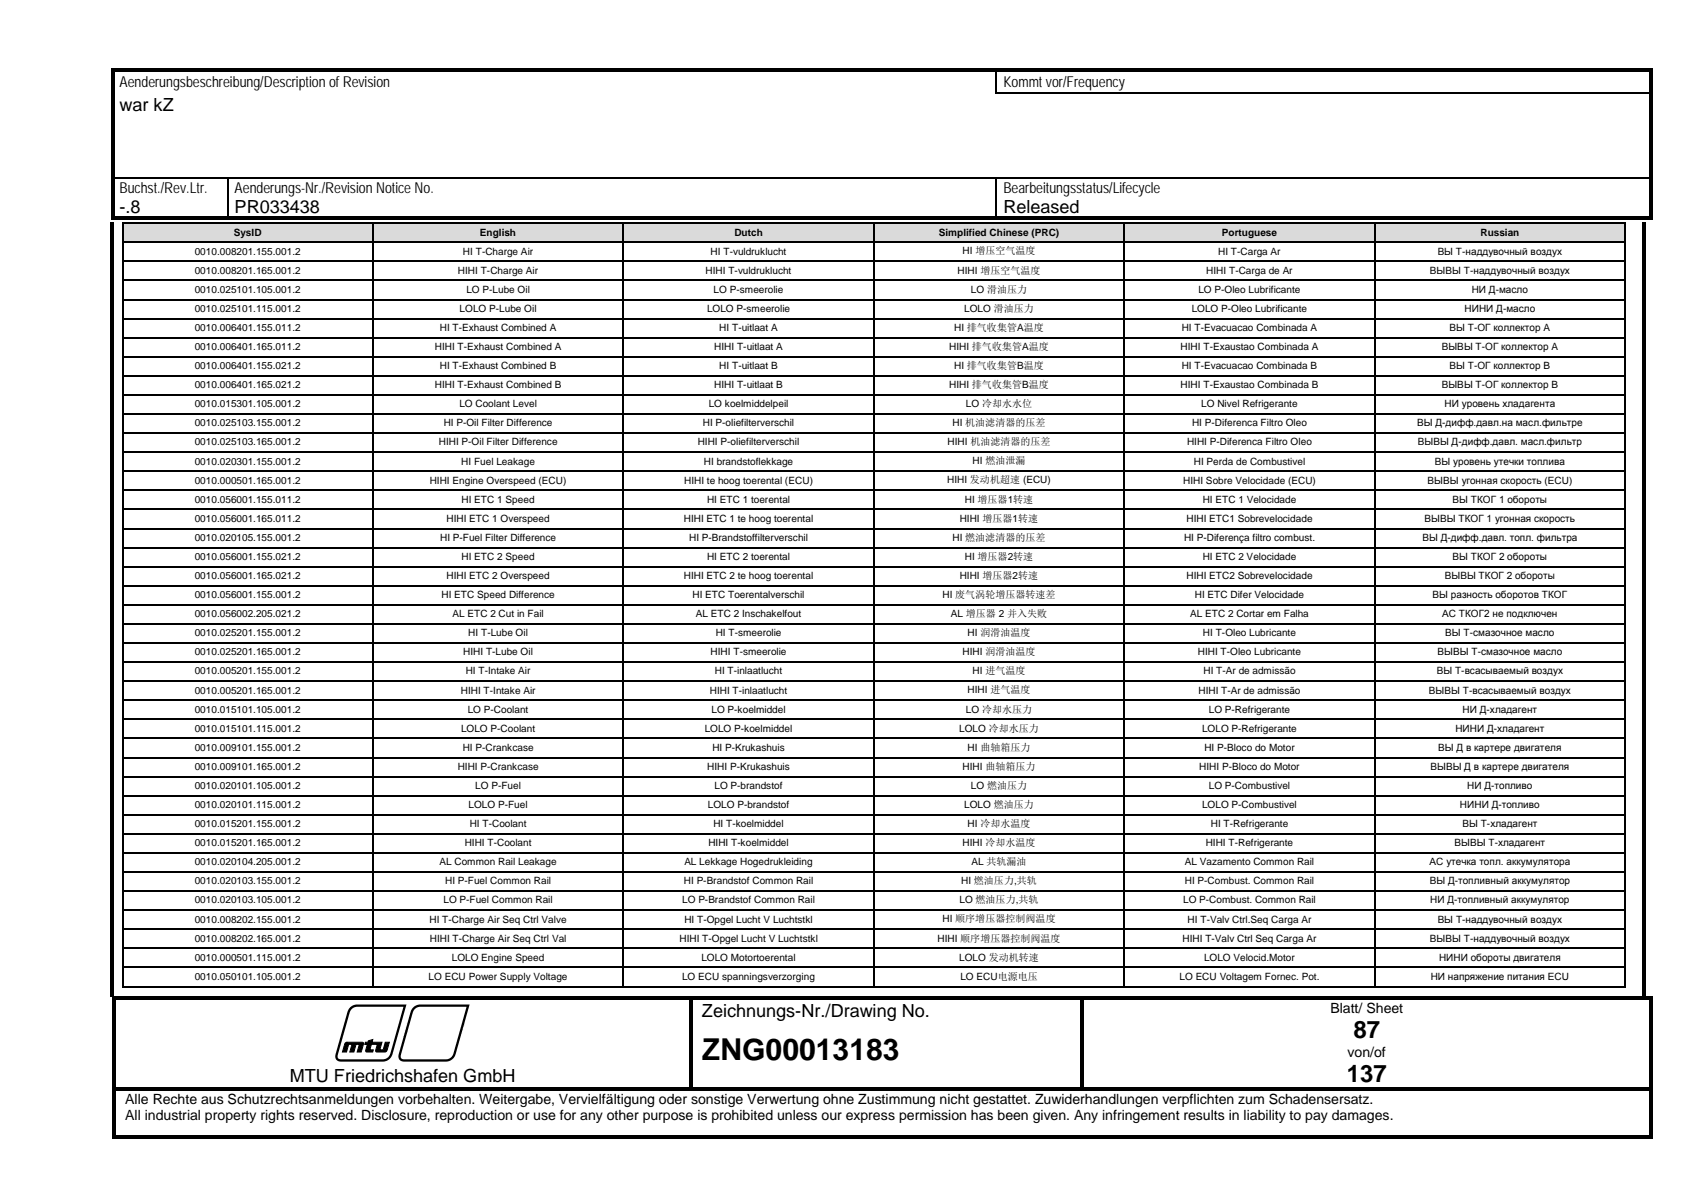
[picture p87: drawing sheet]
<svg xmlns="http://www.w3.org/2000/svg" width="297mm" height="210mm" viewBox="0 0 297 210" stroke-linecap="round" stroke-linejoin="round" font-family="sans-serif">
<defs><g id="words">
<text font-size="5.3" x="123.3" y="186.2">ZNG00013183</text>
<g font-size="4.2">
<text x="237.7" y="182.4">87</text>
<text x="236.5" y="190.1">137</text>
</g>
<g font-size="3.2">
<text x="21" y="19.5">war kZ</text>
<text x="21" y="37.4">-.8</text>
<text x="41.2" y="37.4">PR033438</text>
<text x="176.2" y="37.4">Released</text>
<text x="123.3" y="178.5">Zeichnungs-Nr./Drawing No.</text>
<text x="50.9" y="190">MTU Friedrichshafen GmbH</text>
</g>
<g font-size="2.6">
<text x="21" y="15.3">Aenderungsbeschreibung/Descriptionof Revision</text>
<text x="176.2" y="15.3">Kommt vor/Frequency</text>
<text x="21" y="33.9">Buchst./Rev.Ltr.</text>
<text x="41.2" y="33.9">Aenderungs-Nr./RevisionNotice No.</text>
<text x="176.2" y="33.9">Bearbeitungsstatus/Lifecycle</text>
</g>
<g font-size="2.5">
<text x="233.7" y="177.8">Blatt/ Sheet</text>
<text x="236.7" y="185.5">von/of</text>
<text x="22" y="193.8">Alle Rechte aus Schutzrechtsanmeldungen vorbehalten. Weitergabe, Vervielfältigung oder sonstige Verwertung ohne Zustimmung nicht gestattet. Zuwiderhandlungen verpflichten zum Schadensersatz.</text>
<text x="22" y="196.6">All industrial property rights reserved. Disclosure, reproduction or use for any other purpose is prohibited unless our express permission has been given. Any infringement results in liability to pay damages.</text>
</g>
<g font-size="1.8">
<text x="41.1" y="41.4">SysID</text>
<text x="84.3" y="41.4">English</text>
<text x="129" y="41.4">Dutch</text>
<text x="164.9" y="41.4">Simplified Chinese (PRC)</text>
<text x="214.6" y="41.4">Portuguese</text>
<text x="260" y="41.4">Russian</text>
<text x="34.2" y="44.7">0010.008201.155.001.2</text>
<text x="81.3" y="44.7">HI T-Charge Air</text>
<text x="124.8" y="44.7">HI T-vuldruklucht</text>
<text x="169.1" y="44.7">HI 增压空气温度</text>
<text x="214" y="44.7">HI T-Carga Ar</text>
<text x="252.5" y="44.7">ВЫ Т-наддувочный воздух</text>
<text x="34.2" y="48">0010.008201.165.001.2</text>
<text x="34.2" y="51.4">0010.025101.105.001.2</text>
<text x="80.4" y="48">HIHI T-Charge Air</text>
<text x="81.9" y="51.4">LO P-Lube Oil</text>
<text x="123.9" y="48">HIHI T-vuldruklucht</text>
<text x="125.3" y="51.4">LO P-smeerolie</text>
<text x="168.2" y="48">HIHI 增压空气温度</text>
<text x="170.5" y="51.4">LO 滑油压力</text>
<text x="210.5" y="51.4">LO P-Oleo Lubrificante</text>
<text x="211.9" y="48">HIHI T-Carga de Ar</text>
<text x="251.2" y="48">ВЫВЫ Т-наддувочный воздух</text>
<text x="258.5" y="51.4">НИ Д-масло</text>
<text x="34.2" y="54.8">0010.025101.115.001.2</text>
<text x="34.2" y="58.1">0010.006401.155.011.2</text>
<text x="77.3" y="58.1">HI T-Exhaust Combined A</text>
<text x="80.7" y="54.8">LOLO P-Lube Oil</text>
<text x="124.2" y="54.8">LOLO P-smeerolie</text>
<text x="126.3" y="58.1">HI T-uitlaat A</text>
<text x="167.6" y="58.1">HI 排气收集管A温度</text>
<text x="169.4" y="54.7">LOLO 滑油压力</text>
<text x="207.6" y="58.1">HI T-Evacuacao Combinada A</text>
<text x="209.3" y="54.8">LOLO P-Oleo Lubrificante</text>
<text x="254.6" y="58.1">ВЫ Т-ОГ коллектор A</text>
<text x="257.2" y="54.8">НИНИ Д-масло</text>
<text x="34.2" y="61.5">0010.006401.165.011.2</text>
<text x="34.2" y="64.8">0010.006401.155.021.2</text>
<text x="76.4" y="61.5">HIHI T-Exhaust Combined A</text>
<text x="77.3" y="64.8">HI T-Exhaust Combined B</text>
<text x="125.5" y="61.5">HIHI T-uitlaat A</text>
<text x="126.3" y="64.8">HI T-uitlaat B</text>
<text x="166.7" y="61.4">HIHI 排气收集管A温度</text>
<text x="167.6" y="64.8">HI 排气收集管B温度</text>
<text x="207.4" y="61.5">HIHI T-Exaustao Combinada A</text>
<text x="207.6" y="64.8">HI T-Evacuacao Combinada B</text>
<text x="253.2" y="61.5">ВЫВЫ Т-ОГ коллектор A</text>
<text x="254.6" y="64.8">ВЫ Т-ОГ коллектор B</text>
<text x="34.2" y="68.2">0010.006401.165.021.2</text>
<text x="34.2" y="71.5">0010.015301.105.001.2</text>
<text x="76.4" y="68.2">HIHI T-Exhaust Combined B</text>
<text x="80.7" y="71.5">LO Coolant Level</text>
<text x="124.5" y="71.5">LO koelmiddelpeil</text>
<text x="125.5" y="68.2">HIHI T-uitlaat B</text>
<text x="166.7" y="68.1">HIHI 排气收集管B温度</text>
<text x="169.7" y="71.5">LO 冷却水水位</text>
<text x="207.4" y="68.2">HIHI T-Exaustao Combinada B</text>
<text x="211" y="71.5">LO Nivel Refrigerante</text>
<text x="253.2" y="68.2">ВЫВЫ Т-ОГ коллектор B</text>
<text x="253.7" y="71.5">НИ уровень хладагента</text>
<text x="34.2" y="74.9">0010.025103.155.001.2</text>
<text x="77.9" y="74.9">HI P-Oil Filter Difference</text>
<text x="123.4" y="74.9">HI P-oliefilterverschil</text>
<text x="167.3" y="74.8">HI 机油滤清器的压差</text>
<text x="209.4" y="74.9">HI P-Diferenca Filtro Oleo</text>
<text x="248.9" y="74.9">ВЫ Д-дифф.давл.на масл.фильтре</text>
<text x="34.2" y="78.2">0010.025103.165.001.2</text>
<text x="34.2" y="81.6">0010.020301.155.001.2</text>
<text x="77.1" y="78.2">HIHI P-Oil Filter Difference</text>
<text x="81" y="81.6">HI Fuel Leakage</text>
<text x="122.6" y="78.2">HIHI P-oliefilterverschil</text>
<text x="123.6" y="81.6">HI brandstoflekkage</text>
<text x="166.4" y="78.2">HIHI 机油滤清器的压差</text>
<text x="170.8" y="81.6">HI 燃油泄漏</text>
<text x="208.5" y="78.2">HIHI P-Diferenca Filtro Oleo</text>
<text x="209.7" y="81.6">HI Perda de Combustivel</text>
<text x="249" y="78.2">ВЫВЫ Д-дифф.давл. масл.фильтр</text>
<text x="252" y="81.6">ВЫ уровень утечки топлива</text>
<text x="34.2" y="84.9">0010.000501.165.001.2</text>
<text x="34.2" y="88.3">0010.056001.155.011.2</text>
<text x="75.5" y="84.9">HIHI Engine Overspeed (ECU)</text>
<text x="81.1" y="88.3">HI ETC 1 Speed</text>
<text x="120.2" y="84.9">HIHI te hoog toerental (ECU)</text>
<text x="124.2" y="88.3">HI ETC 1 toerental</text>
<text x="166.4" y="84.9">HIHI 发动机超速 (ECU)</text>
<text x="169.5" y="88.2">HI 增压器1转速</text>
<text x="207.8" y="84.9">HIHI Sobre Velocidade (ECU)</text>
<text x="211.2" y="88.3">HI ETC 1 Velocidade</text>
<text x="250.7" y="84.9">ВЫВЫ угонная скорость (ECU)</text>
<text x="255.1" y="88.3">ВЫ ТКОГ 1 обороты</text>
<text x="34.2" y="91.6">0010.056001.165.011.2</text>
<text x="34.2" y="95">0010.020105.155.001.2</text>
<text x="77.3" y="95">HI P-Fuel Filter Difference</text>
<text x="78.4" y="91.6">HIHI ETC 1 Overspeed</text>
<text x="120.1" y="91.6">HIHI ETC 1 te hoog toerental</text>
<text x="121.1" y="95">HI P-Brandstoffilterverschil</text>
<text x="167.3" y="95">HI 燃油滤清器的压差</text>
<text x="168.6" y="91.6">HIHI 增压器1转速</text>
<text x="208" y="95">HI P-Diferença filtro combust.</text>
<text x="208.4" y="91.6">HIHI ETC1 Sobrevelocidade</text>
<text x="249.8" y="95">ВЫ Д-дифф.давл. топл. фильтра</text>
<text x="250.2" y="91.6">ВЫВЫ ТКОГ 1 угонная скорость</text>
<text x="34.2" y="98.3">0010.056001.155.021.2</text>
<text x="34.2" y="101.7">0010.056001.165.021.2</text>
<text x="78.4" y="101.7">HIHI ETC 2 Overspeed</text>
<text x="81.1" y="98.3">HI ETC 2 Speed</text>
<text x="120.1" y="101.7">HIHI ETC 2 te hoog toerental</text>
<text x="124.2" y="98.3">HI ETC 2 toerental</text>
<text x="168.6" y="101.7">HIHI 增压器2转速</text>
<text x="169.5" y="98.3">HI 增压器2转速</text>
<text x="208.4" y="101.7">HIHI ETC2 Sobrevelocidade</text>
<text x="211.2" y="98.3">HI ETC 2 Velocidade</text>
<text x="253.8" y="101.7">ВЫВЫ ТКОГ 2 обороты</text>
<text x="255.1" y="98.3">ВЫ ТКОГ 2 обороты</text>
<text x="34.2" y="105">0010.056001.155.001.2</text>
<text x="77.6" y="105">HI ETC Speed Difference</text>
<text x="121.6" y="105">HI ETC Toerentalverschil</text>
<text x="165.5" y="105">HI 废气涡轮增压器转速差</text>
<text x="209.9" y="105">HI ETC Difer Velocidade</text>
<text x="251.6" y="105">ВЫ разность оборотов ТКОГ</text>
<text x="34.2" y="108.4">0010.056002.205.021.2</text>
<text x="34.2" y="111.7">0010.025201.155.001.2</text>
<text x="79.5" y="108.4">AL ETC 2 Cut in Fail</text>
<text x="82.3" y="111.7">HI T-Lube Oil</text>
<text x="122.2" y="108.4">AL ETC 2 Inschakelfout</text>
<text x="125.7" y="111.7">HI T-smeerolie</text>
<text x="167" y="108.4">AL 增压器 2 并入失败</text>
<text x="169.9" y="111.7">HI 润滑油温度</text>
<text x="209" y="108.4">AL ETC 2 Cortar em Falha</text>
<text x="211.3" y="111.7">HI T-Oleo Lubricante</text>
<text x="253.3" y="108.4">АС ТКОГ2 не подключен</text>
<text x="253.9" y="111.7">ВЫ Т-смазочное масло</text>
<text x="34.2" y="115.1">0010.025201.165.001.2</text>
<text x="34.2" y="118.4">0010.005201.155.001.2</text>
<text x="81.4" y="115.1">HIHI T-Lube Oil</text>
<text x="81.8" y="118.4">HI T-Intake Air</text>
<text x="124.8" y="115.1">HIHI T-smeerolie</text>
<text x="125.6" y="118.4">HI T-inlaatlucht</text>
<text x="169.1" y="115.1">HIHI 润滑油温度</text>
<text x="170.8" y="118.4">HI 进气温度</text>
<text x="210.4" y="115.1">HIHI T-Oleo Lubricante</text>
<text x="211.4" y="118.4">HI T-Ar de admissão</text>
<text x="252.3" y="118.4">ВЫ Т-всасываемый воздух</text>
<text x="252.5" y="115.1">ВЫВЫ Т-смазочное масло</text>
<text x="34.2" y="121.8">0010.005201.165.001.2</text>
<text x="34.2" y="125.1">0010.015101.105.001.2</text>
<text x="80.9" y="121.8">HIHI T-Intake Air</text>
<text x="82.1" y="125.1">LO P-Coolant</text>
<text x="124.7" y="121.8">HIHI T-inlaatlucht</text>
<text x="125" y="125.1">LO P-koelmiddel</text>
<text x="169.6" y="125.1">LO 冷却水压力</text>
<text x="169.9" y="121.8">HIHI 进气温度</text>
<text x="210.5" y="121.8">HIHI T-Ar de admissão</text>
<text x="212.3" y="125.1">LO P-Refrigerante</text>
<text x="251" y="121.8">ВЫВЫ Т-всасываемый воздух</text>
<text x="256.9" y="125.1">НИ Д-хладагент</text>
<text x="34.2" y="128.5">0010.015101.115.001.2</text>
<text x="34.2" y="131.8">0010.009101.155.001.2</text>
<text x="81" y="128.5">LOLO P-Coolant</text>
<text x="81.3" y="131.8">HI P-Crankcase</text>
<text x="123.8" y="128.5">LOLO P-koelmiddel</text>
<text x="125.1" y="131.8">HI P-Krukashuis</text>
<text x="168.5" y="128.5">LOLO 冷却水压力</text>
<text x="169.9" y="131.8">HI 曲轴箱压力</text>
<text x="211.1" y="128.5">LOLO P-Refrigerante</text>
<text x="211.5" y="131.8">HI P-Bloco do Motor</text>
<text x="252.6" y="131.8">ВЫ Д в картере двигателя</text>
<text x="255.6" y="128.5">НИНИ Д-хладагент</text>
<text x="34.2" y="135.2">0010.009101.165.001.2</text>
<text x="80.4" y="135.2">HIHI P-Crankcase</text>
<text x="124.2" y="135.2">HIHI P-Krukashuis</text>
<text x="169.1" y="135.2">HIHI 曲轴箱压力</text>
<text x="210.7" y="135.2">HIHI P-Bloco do Motor</text>
<text x="251.2" y="135.2">ВЫВЫ Д в картере двигателя</text>
<text x="34.2" y="138.5">0010.020101.105.001.2</text>
<text x="34.2" y="141.9">0010.020101.115.001.2</text>
<text x="82.3" y="141.9">LOLO P-Fuel</text>
<text x="83.5" y="138.5">LO P-Fuel</text>
<text x="124.3" y="141.9">LOLO P-brandstof</text>
<text x="125.5" y="138.5">LO P-brandstof</text>
<text x="169.4" y="141.9">LOLO 燃油压力</text>
<text x="170.5" y="138.5">LO 燃油压力</text>
<text x="211.1" y="141.9">LOLO P-Combustivel</text>
<text x="212.3" y="138.5">LO P-Combustivel</text>
<text x="256.4" y="141.9">НИНИ Д-топливо</text>
<text x="257.7" y="138.5">НИ Д-топливо</text>
<text x="34.2" y="145.2">0010.015201.155.001.2</text>
<text x="34.2" y="148.6">0010.015201.165.001.2</text>
<text x="81.6" y="148.6">HIHI T-Coolant</text>
<text x="82.5" y="145.2">HI T-Coolant</text>
<text x="124.4" y="148.6">HIHI T-koelmiddel</text>
<text x="125.3" y="145.2">HI T-koelmiddel</text>
<text x="169.1" y="148.6">HIHI 冷却水温度</text>
<text x="169.9" y="145.2">HI 冷却水温度</text>
<text x="211.8" y="148.6">HIHI T-Refrigerante</text>
<text x="212.7" y="145.2">HI T-Refrigerante</text>
<text x="255.5" y="148.6">ВЫВЫ Т-хладагент</text>
<text x="256.9" y="145.2">ВЫ Т-хладагент</text>
<text x="34.2" y="152">0010.020104.205.001.2</text>
<text x="34.2" y="155.3">0010.020103.155.001.2</text>
<text x="77.2" y="152">AL Common Rail Leakage</text>
<text x="78.2" y="155.3">HI P-Fuel Common Rail</text>
<text x="120.1" y="155.3">HI P-Brandstof Common Rail</text>
<text x="120.2" y="152">AL Lekkage Hogedrukleiding</text>
<text x="168.8" y="155.3">HI 燃油压力,共轨</text>
<text x="170.6" y="151.9">AL 共轨漏油</text>
<text x="208.1" y="152">AL Vazamento Common Rail</text>
<text x="208.1" y="155.3">HI P-Combust. Common Rail</text>
<text x="251.1" y="152">АС утечка топл. аккумулятора</text>
<text x="251.1" y="155.3">ВЫ Д-топливный аккумулятор</text>
<text x="34.2" y="158.6">0010.020103.105.001.2</text>
<text x="77.9" y="158.6">LO P-Fuel Common Rail</text>
<text x="119.8" y="158.6">LO P-Brandstof Common Rail</text>
<text x="165.5" y="162">HI 顺序增压器控制阀温度</text>
<text x="168.5" y="158.6">LO 燃油压力,共轨</text>
<text x="207.8" y="158.6">LO P-Combust. Common Rail</text>
<text x="251.2" y="158.6">НИ Д-топливный аккумулятор</text>
<text x="34.2" y="162">0010.008202.155.001.2</text>
<text x="34.2" y="165.4">0010.008202.165.001.2</text>
<text x="75.4" y="162">HI T-Charge Air Seq Ctrl Valve</text>
<text x="75.5" y="165.4">HIHI T-Charge Air Seq Ctrl Val</text>
<text x="119.3" y="165.4">HIHI T-Opgel Lucht V Luchtstkl</text>
<text x="120.2" y="162">HI T-Opgel Lucht V Luchtstkl</text>
<text x="164.7" y="165.3">HIHI 顺序增压器控制阀温度</text>
<text x="207.7" y="165.4">HIHI T-Valv Ctrl Seq Carga Ar</text>
<text x="208.6" y="162">HI T-Valv Ctrl.Seq Carga Ar</text>
<text x="251.2" y="165.4">ВЫВЫ Т-наддувочный воздух</text>
<text x="252.5" y="162">ВЫ Т-наддувочный воздух</text>
<text x="34.2" y="168.7">0010.000501.115.001.2</text>
<text x="34.2" y="172.1">0010.050101.105.001.2</text>
<text x="75.3" y="172.1">LO ECU Power Supply Voltage</text>
<text x="79.4" y="168.7">LOLO Engine Speed</text>
<text x="119.8" y="172.1">LO ECU spanningsverzorging</text>
<text x="123.2" y="168.7">LOLO Motortoerental</text>
<text x="168.5" y="168.7">LOLO 发动机转速</text>
<text x="168.7" y="172">LO ECU电源电压</text>
<text x="207.2" y="172.1">LO ECU Voltagem Fornec. Pot.</text>
<text x="211.5" y="168.7">LOLO Velocid.Motor</text>
<text x="251.3" y="172.1">НИ напряжение питания ECU</text>
<text x="252.8" y="168.7">НИНИ обороты двигателя</text>
</g>
</g></defs>
<g fill="#000">
<path d="M19.5 12h.6v.5h-.6z" fill-rule="evenodd"/>
<path d="M19.5 12h.6v.5h-.6z" fill-rule="evenodd"/>
<path d="M19.5 12.5h.6v3.7h-.6z" fill-rule="evenodd"/>
<path d="M19.5 16.2h.6v.3h-.6z" fill-rule="evenodd"/>
<path d="M20.1 12h154.8v.5h-154.8z" fill-rule="evenodd"/>
<path d="M174.9 12h.5v.5h-.5z" fill-rule="evenodd"/>
<path d="M175.4 12h24.6v.5h-24.6z" fill-rule="evenodd"/>
<path d="M200 12h.6v.5h-.6z" fill-rule="evenodd"/>
<path d="M200.6 12h89.2v.5h-89.2z" fill-rule="evenodd"/>
<path d="M289.8 12h.5v.5h-.5z" fill-rule="evenodd"/>
<path d="M289.8 12h.5v.5h-.5z" fill-rule="evenodd"/>
<path d="M289.8 12.5h.5v3.7h-.5z" fill-rule="evenodd"/>
<path d="M289.8 16.2h.5v.3h-.5z" fill-rule="evenodd"/>
<path d="M19.5 16.5h.6v3.7h-.6z" fill-rule="evenodd"/>
<path d="M19.5 20.2h.6v3.6h-.6z" fill-rule="evenodd"/>
<path d="M19.5 23.8h.6v3.7h-.6z" fill-rule="evenodd"/>
<path d="M19.5 27.5h.6v3.6h-.6z" fill-rule="evenodd"/>
<path d="M19.5 31.4h.6v3h-.6z" fill-rule="evenodd"/>
<path d="M19.5 34.4h.6v3.7h-.6z" fill-rule="evenodd"/>
<path d="M19.5 38.1h.6v.5h-.6z" fill-rule="evenodd"/>
<path d="M19.5 38.1h.6v.5h-.6z" fill-rule="evenodd"/>
<path d="M20.1 38.1h19.8v.5h-19.8z" fill-rule="evenodd"/>
<path d="M39.9 38.1h.5v.5h-.5z" fill-rule="evenodd"/>
<path d="M40.4 38.1h134.5v.5h-134.5z" fill-rule="evenodd"/>
<path d="M174.9 38.1h.5v.5h-.5z" fill-rule="evenodd"/>
<path d="M175.4 38.1h114.4v.5h-114.4z" fill-rule="evenodd"/>
<path d="M289.8 16.5h.5v3.7h-.5z" fill-rule="evenodd"/>
<path d="M289.8 20.2h.5v3.6h-.5z" fill-rule="evenodd"/>
<path d="M289.8 23.8h.5v3.7h-.5z" fill-rule="evenodd"/>
<path d="M289.8 27.5h.5v3.6h-.5z" fill-rule="evenodd"/>
<path d="M289.8 31.4h.5v3h-.5z" fill-rule="evenodd"/>
<path d="M289.8 34.4h.5v3.7h-.5z" fill-rule="evenodd"/>
<path d="M289.8 38.1h.5v.5h-.5z" fill-rule="evenodd"/>
<path d="M289.8 38.1h.5v.5h-.5z" fill-rule="evenodd"/>
<path d="M19.8 175h.5v.5h-.5z" fill-rule="evenodd"/>
<path d="M19.8 175h.5v.5h-.5z" fill-rule="evenodd"/>
<path d="M20.3 175h100.8v.5h-100.8z" fill-rule="evenodd"/>
<path d="M121.1 175h.5v.5h-.5z" fill-rule="evenodd"/>
<path d="M121.6 175h68.2v.5h-68.2z" fill-rule="evenodd"/>
<path d="M189.8 175h.6v.5h-.6z" fill-rule="evenodd"/>
<path d="M190.4 175h99.4v.5h-99.4z" fill-rule="evenodd"/>
<path d="M289.8 175h.5v.5h-.5z" fill-rule="evenodd"/>
<path d="M289.8 175h.5v.5h-.5z" fill-rule="evenodd"/>
<path d="M19.8 175.5h.5v15.4h-.5z" fill-rule="evenodd"/>
<path d="M19.8 190.9h.5v.6h-.5z" fill-rule="evenodd"/>
<path d="M19.8 191.5h.5v8h-.5z" fill-rule="evenodd"/>
<path d="M20.3 190.9h100.8v.6h-100.8z" fill-rule="evenodd"/>
<path d="M121.1 175.5h.5v15.4h-.5z" fill-rule="evenodd"/>
<path d="M121.1 190.9h.5v.6h-.5z" fill-rule="evenodd"/>
<path d="M121.6 190.9h68.2v.6h-68.2z" fill-rule="evenodd"/>
<path d="M189.8 175.5h.6v15.4h-.6z" fill-rule="evenodd"/>
<path d="M189.8 190.9h.6v.6h-.6z" fill-rule="evenodd"/>
<path d="M190.4 190.9h99.4v.6h-99.4z" fill-rule="evenodd"/>
<path d="M289.8 175.5h.5v15.4h-.5z" fill-rule="evenodd"/>
<path d="M289.8 190.9h.5v.6h-.5z" fill-rule="evenodd"/>
<path d="M289.8 191.5h.5v8h-.5z" fill-rule="evenodd"/>
<path d="M19.8 199.5h.5v.5h-.5z" fill-rule="evenodd"/>
<path d="M19.8 199.5h.5v.5h-.5z" fill-rule="evenodd"/>
<path d="M20.3 199.5h269.5v.5h-269.5z" fill-rule="evenodd"/>
<path d="M289.8 199.5h.5v.5h-.5z" fill-rule="evenodd"/>
<path d="M289.8 199.5h.5v.5h-.5z" fill-rule="evenodd"/>
</g>
<path d="M175 12.5v3.7M20.1 31.3h19.8M40 31.4v6.7M40.1 31.3h134.8M175 31.4v6.7M175.2 31.3h114.6" fill="none" stroke="#000" stroke-width=".25"/>
<path d="M174.9 16.3h25.1M200.4 16.3h89.4" fill="none" stroke="#000" stroke-width=".34"/>
<g fill="#000">
<path d="M200 16.2h.4v.3h-.4zM19.5 31.1h.6v.3h-.6zM39.9 31.4h.2zM39.9 31.1h.2v.3h-.2zM174.9 31.4h.3zM174.9 31.1h.3v.3h-.3zM289.8 31.1h.5v.3h-.5zM60.6 183.2l.3-.2h2.2a.47 .47 0 0 1 .6 .1 .47 .47 0 0 1 .1 .6l-.4 1h-.7l.4-1.3h-.6l-.3 1.3h-.8l.4-1.3h-.6l-.3 1.3h-.8zM64.2 183h.4l.1-.2 .8-.3-.2 .5h1.8l-.4 1.4h.6l.4-1.4h.7l-.1 .4a1.4 1.4 0 0 1-.7 1.3h-1a.44 .44 0 0 1-.6-.3l.3-1h-1.1l-.2 1h.6l-.1 .3h-.5a.51 .51 0 0 1-.8-.3l.3-1h-.4z"/>
<path d="M61.5 176.9l.6-.4 .6-.1h8.7l-2.4 8.6a2.24 2.24 0 0 1-2.7 1.4h-6.4a1.06 1.06 0 0 1-1-.6 1.06 1.06 0 0 1 .2-1.1l1.9-6.9zM61.8 177.2l-.4 .7-2 7.2a.69 .69 0 0 0 .1 .8 .69 .69 0 0 0 .8 .1h6.9a1.38 1.38 0 0 0 1.4-1.1l2.3-8.1h-8.2z"/>
<path d="M72.6 176.9l.6-.4 .6-.1h8.7l-2.5 8.6a2.21 2.21 0 0 1-2.6 1.4h-6.4a1.06 1.06 0 0 1-1-.6 1.06 1.06 0 0 1 .1-1.1l2-7.1zM72.9 177.2l-.4 .7-2 7.2a.69 .69 0 0 0 .1 .8 .69 .69 0 0 0 .8 .1h6.9a1.38 1.38 0 0 0 1.4-1.1l2.2-8.1h-8.1z"/>
</g>
<path d="M60.6 183.2l.3-.2h2.2a.47 .47 0 0 1 .6 .1 .47 .47 0 0 1 .1 .6l-.4 1h-.7l.4-1.3h-.6l-.3 1.3h-.8l.4-1.3h-.6l-.3 1.3h-.8zM64.2 183h.4l.1-.2 .8-.3-.2 .5h1.8l-.4 1.4h.6l.4-1.4h.7l-.1 .4a1.4 1.4 0 0 1-.7 1.3h-1a.44 .44 0 0 1-.6-.3l.3-1h-1.1l-.2 1h.6l-.1 .3h-.5a.51 .51 0 0 1-.8-.3l.3-1h-.4z" fill="none" stroke="#000" stroke-width=".18"/>
<g fill="#dadada">
<path d="M21.7 39.4h43.6v3h-43.6z" fill-rule="evenodd"/>
<path d="M22.1 39.7h42.9v2.3h-42.9z" fill-rule="evenodd"/>
<path d="M65.7 39.4h43.6v3h-43.6z" fill-rule="evenodd"/>
<path d="M66 39.7h43v2.3h-43z" fill-rule="evenodd"/>
<path d="M109.7 39.4h43.6v3h-43.6z" fill-rule="evenodd"/>
<path d="M110 39.7h43v2.3h-43z" fill-rule="evenodd"/>
<path d="M153.7 39.4h43.6v3h-43.6z" fill-rule="evenodd"/>
<path d="M154 39.7h43v2.3h-43z" fill-rule="evenodd"/>
<path d="M197.7 39.4h43.6v3h-43.6z" fill-rule="evenodd"/>
<path d="M198 39.7h42.9v2.3h-42.9z" fill-rule="evenodd"/>
<path d="M241.7 39.4h43.6v3h-43.6z" fill-rule="evenodd"/>
</g>
<path d="M242 39.7h42.9v2.3h-42.9z" fill="#dadada"/>
<g fill="#000">
<path d="M21.4 39h.3v.4h-.3zM21.4 39h.3v.3h-.3zM65.3 39.3l.4 .1zM65.3 39h.4v.3h-.4zM109.3 39.3l.4 .1zM109.3 39h.4v.3h-.4zM153.3 39.3l.4 .1zM153.3 39h.4v.3h-.4zM197.3 39.3l.4 .1zM197.3 39h.4v.3h-.4zM241.3 39.3l.3 .1zM241.3 39h.3v.3h-.3z"/>
<path d="M285.3 39h.3v.4h-.3zM285.3 39h.3v.3h-.3zM21.4 42.4h.3v.3h-.3zM21.4 45.7h.3v.4h-.3zM21.4 49.1h.3v.3h-.3zM21.4 52.4h.3v.4h-.3zM21.4 55.8h.3v.3h-.3zM21.4 59.1h.3v.4h-.3zM65.3 42.4h.4v.3h-.4zM65.3 45.7h.4v.4h-.4zM65.3 49.1h.4v.3h-.4zM65.3 52.4h.4v.4h-.4z"/>
<path d="M65.3 55.8h.4v.3h-.4zM65.3 59.1h.4v.4h-.4zM109.3 42.4h.4v.3h-.4zM109.3 45.7h.4v.4h-.4zM109.3 49.1h.4v.3h-.4zM109.3 52.4h.4v.4h-.4zM109.3 55.8h.4v.3h-.4zM109.3 59.1h.4v.4h-.4zM153.3 42.4h.4v.3h-.4zM153.3 45.7h.4v.4h-.4zM153.3 49.1h.4v.3h-.4zM153.3 52.4h.4v.4h-.4z"/>
<path d="M153.3 55.8h.4v.3h-.4zM153.3 59.1h.4v.4h-.4zM197.3 42.4h.4v.3h-.4zM197.3 45.7h.4v.4h-.4zM197.3 49.1h.4v.3h-.4zM197.3 52.4h.4v.4h-.4zM197.3 55.8h.4v.3h-.4zM197.3 59.1h.4v.4h-.4zM241.3 42.4h.3v.3h-.3zM241.3 45.7h.3v.4h-.3zM241.3 49.1h.3v.3h-.3zM241.3 52.4h.3v.4h-.3z"/>
<path d="M241.3 55.8h.3v.3h-.3zM241.3 59.1h.3v.4h-.3zM285.3 42.4h.3v.3h-.3zM285.3 45.7h.3v.4h-.3zM285.3 49.1h.3v.3h-.3zM285.3 52.4h.3v.4h-.3zM285.3 55.8h.3v.3h-.3zM285.3 59.1h.3v.4h-.3zM21.4 62.5h.3v.3h-.3zM21.4 65.8h.3v.4h-.3zM21.4 69.2h.3v.3h-.3zM21.4 72.5h.3v.4h-.3z"/>
<path d="M21.4 75.9h.3v.3h-.3zM21.4 79.2h.3v.4h-.3zM65.3 62.5h.4v.3h-.4zM65.3 65.8h.4v.4h-.4zM65.3 69.2h.4v.3h-.4zM65.3 72.5h.4v.4h-.4zM65.3 75.9h.4v.3h-.4zM65.3 79.2h.4v.4h-.4zM109.3 62.5h.4v.3h-.4zM109.3 65.8h.4v.4h-.4zM109.3 69.2h.4v.3h-.4zM109.3 72.5h.4v.4h-.4z"/>
<path d="M109.3 75.9h.4v.3h-.4zM109.3 79.2h.4v.4h-.4zM153.3 62.5h.4v.3h-.4zM153.3 65.8h.4v.4h-.4zM153.3 69.2h.4v.3h-.4zM153.3 72.5h.4v.4h-.4zM153.3 75.9h.4v.3h-.4zM153.3 79.2h.4v.4h-.4zM197.3 62.5h.4v.3h-.4zM197.3 65.8h.4v.4h-.4zM197.3 69.2h.4v.3h-.4zM197.3 72.5h.4v.4h-.4z"/>
<path d="M197.3 75.9h.4v.3h-.4zM197.3 79.2h.4v.4h-.4zM241.3 62.5h.3v.3h-.3zM241.3 65.8h.3v.4h-.3zM241.3 69.2h.3v.3h-.3zM241.3 72.5h.3v.4h-.3zM241.3 75.9h.3v.3h-.3zM241.3 79.2h.3v.4h-.3zM285.3 62.5h.3v.3h-.3zM285.3 65.8h.3v.4h-.3zM285.3 69.2h.3v.3h-.3zM285.3 72.5h.3v.4h-.3z"/>
<path d="M285.3 75.9h.3v.3h-.3zM285.3 79.2h.3v.4h-.3zM21.4 82.6h.3v.4h-.3zM21.4 85.9h.3v.4h-.3zM21.4 89.3h.3v.3h-.3zM21.4 92.6h.3v.4h-.3zM21.4 96h.3v.4h-.3zM21.4 99.3h.3v.4h-.3zM65.3 82.6h.4v.4h-.4zM65.3 85.9h.4v.4h-.4zM65.3 89.3h.4v.3h-.4zM65.3 92.6h.4v.4h-.4z"/>
<path d="M65.3 96h.4v.4h-.4zM65.3 99.3h.4v.4h-.4zM109.3 82.6h.4v.4h-.4zM109.3 85.9h.4v.4h-.4zM109.3 89.3h.4v.3h-.4zM109.3 92.6h.4v.4h-.4zM109.3 96h.4v.4h-.4zM109.3 99.3h.4v.4h-.4zM153.3 82.6h.4v.4h-.4zM153.3 85.9h.4v.4h-.4zM153.3 89.3h.4v.3h-.4zM153.3 92.6h.4v.4h-.4z"/>
<path d="M153.3 96h.4v.4h-.4zM153.3 99.3h.4v.4h-.4zM197.3 82.6h.4v.4h-.4zM197.3 85.9h.4v.4h-.4zM197.3 89.3h.4v.3h-.4zM197.3 92.6h.4v.4h-.4zM197.3 96h.4v.4h-.4zM197.3 99.3h.4v.4h-.4zM241.3 82.6h.3v.4h-.3zM241.3 85.9h.3v.4h-.3zM241.3 89.3h.3v.3h-.3zM241.3 92.6h.3v.4h-.3z"/>
<path d="M241.3 96h.3v.4h-.3zM241.3 99.3h.3v.4h-.3zM285.3 82.6h.3v.4h-.3zM285.3 85.9h.3v.4h-.3zM285.3 89.3h.3v.3h-.3zM285.3 92.6h.3v.4h-.3zM285.3 96h.3v.4h-.3zM285.3 99.3h.3v.4h-.3zM21.4 102.7h.3v.4h-.3zM21.4 106h.3v.4h-.3zM21.4 109.4h.3v.3h-.3zM21.4 112.8h.3v.3h-.3z"/>
<path d="M21.4 116.1h.3v.4h-.3zM21.4 119.4h.3v.4h-.3zM65.3 102.7h.4v.4h-.4zM65.3 106h.4v.4h-.4zM65.3 109.4h.4v.3h-.4zM65.3 112.8h.4v.3h-.4zM65.3 116.1h.4v.4h-.4zM65.3 119.4h.4v.4h-.4zM109.3 102.7h.4v.4h-.4zM109.3 106h.4v.4h-.4zM109.3 109.4h.4v.3h-.4zM109.3 112.8h.4v.3h-.4z"/>
<path d="M109.3 116.1h.4v.4h-.4zM109.3 119.4h.4v.4h-.4zM153.3 102.7h.4v.4h-.4zM153.3 106h.4v.4h-.4zM153.3 109.4h.4v.3h-.4zM153.3 112.8h.4v.3h-.4zM153.3 116.1h.4v.4h-.4zM153.3 119.4h.4v.4h-.4zM197.3 102.7h.4v.4h-.4zM197.3 106h.4v.4h-.4zM197.3 109.4h.4v.3h-.4zM197.3 112.8h.4v.3h-.4z"/>
<path d="M197.3 116.1h.4v.4h-.4zM197.3 119.4h.4v.4h-.4zM241.3 102.7h.3v.4h-.3zM241.3 106h.3v.4h-.3zM241.3 109.4h.3v.3h-.3zM241.3 112.8h.3v.3h-.3zM241.3 116.1h.3v.4h-.3zM241.3 119.4h.3v.4h-.3zM285.3 102.7h.3v.4h-.3zM285.3 106h.3v.4h-.3zM285.3 109.4h.3v.3h-.3zM285.3 112.8h.3v.3h-.3z"/>
<path d="M285.3 116.1h.3v.4h-.3zM285.3 119.4h.3v.4h-.3zM21.4 122.8h.3v.4h-.3zM21.4 126.2h.3v.3h-.3zM21.4 129.5h.3v.4h-.3zM21.4 132.9h.3v.3h-.3zM21.4 136.2h.3v.4h-.3zM21.4 139.6h.3v.3h-.3zM65.3 122.8h.4v.4h-.4zM65.3 126.2h.4v.3h-.4zM65.3 129.5h.4v.4h-.4zM65.3 132.9h.4v.3h-.4z"/>
<path d="M65.3 136.2h.4v.4h-.4zM65.3 139.6h.4v.3h-.4zM109.3 122.8h.4v.4h-.4zM109.3 126.2h.4v.3h-.4zM109.3 129.5h.4v.4h-.4zM109.3 132.9h.4v.3h-.4zM109.3 136.2h.4v.4h-.4zM109.3 139.6h.4v.3h-.4zM153.3 122.8h.4v.4h-.4zM153.3 126.2h.4v.3h-.4zM153.3 129.5h.4v.4h-.4zM153.3 132.9h.4v.3h-.4z"/>
<path d="M153.3 136.2h.4v.4h-.4zM153.3 139.6h.4v.3h-.4zM197.3 122.8h.4v.4h-.4zM197.3 126.2h.4v.3h-.4zM197.3 129.5h.4v.4h-.4zM197.3 132.9h.4v.3h-.4zM197.3 136.2h.4v.4h-.4zM197.3 139.6h.4v.3h-.4zM241.3 122.8h.3v.4h-.3zM241.3 126.2h.3v.3h-.3zM241.3 129.5h.3v.4h-.3zM241.3 132.9h.3v.3h-.3z"/>
<path d="M241.3 136.2h.3v.4h-.3zM241.3 139.6h.3v.3h-.3zM285.3 122.8h.3v.4h-.3zM285.3 126.2h.3v.3h-.3zM285.3 129.5h.3v.4h-.3zM285.3 132.9h.3v.3h-.3zM285.3 136.2h.3v.4h-.3zM285.3 139.6h.3v.3h-.3zM21.4 142.9h.3v.4h-.3zM21.4 146.3h.3v.3h-.3zM21.4 149.6h.3v.4h-.3zM21.4 153h.3v.3h-.3z"/>
<path d="M21.4 156.3h.3v.4h-.3zM65.3 142.9h.4v.4h-.4zM65.3 146.3h.4v.3h-.4zM65.3 149.6h.4v.4h-.4zM65.3 153h.4v.3h-.4zM65.3 156.3h.4v.4h-.4zM109.3 142.9h.4v.4h-.4zM109.3 146.3h.4v.3h-.4zM109.3 149.6h.4v.4h-.4zM109.3 153h.4v.3h-.4zM109.3 156.3h.4v.4h-.4zM153.3 142.9h.4v.4h-.4z"/>
<path d="M153.3 146.3h.4v.3h-.4zM153.3 149.6h.4v.4h-.4zM153.3 153h.4v.3h-.4zM153.3 156.3h.4v.4h-.4zM197.3 142.9h.4v.4h-.4zM197.3 146.3h.4v.3h-.4zM197.3 149.6h.4v.4h-.4zM197.3 153h.4v.3h-.4zM197.3 156.3h.4v.4h-.4zM241.3 142.9h.3v.4h-.3zM241.3 146.3h.3v.3h-.3zM241.3 149.6h.3v.4h-.3z"/>
<path d="M241.3 153h.3v.3h-.3zM241.3 156.3h.3v.4h-.3zM285.3 142.9h.3v.4h-.3zM285.3 146.3h.3v.3h-.3zM285.3 149.6h.3v.4h-.3zM285.3 153h.3v.3h-.3zM285.3 156.3h.3v.4h-.3zM21.4 159.7h.3v.3h-.3zM21.4 163h.3v.4h-.3zM21.4 166.4h.3v.3h-.3zM21.4 169.7h.3v.4h-.3zM21.4 173.1h.3v.3h-.3z"/>
<path d="M65.3 159.7h.4v.3h-.4zM65.3 163h.4v.4h-.4zM65.3 166.4h.4v.3h-.4zM65.3 169.7h.4v.4h-.4zM65.3 173.1h.4v.3h-.4zM109.3 159.7h.4v.3h-.4zM109.3 163h.4v.4h-.4zM109.3 166.4h.4v.3h-.4zM109.3 169.7h.4v.4h-.4zM109.3 173.1h.4v.3h-.4zM153.3 159.7h.4v.3h-.4zM153.3 163h.4v.4h-.4z"/>
<path d="M153.3 166.4h.4v.3h-.4zM153.3 169.7h.4v.4h-.4zM153.3 173.1h.4v.3h-.4zM197.3 159.7h.4v.3h-.4zM197.3 163h.4v.4h-.4zM197.3 166.4h.4v.3h-.4zM197.3 169.7h.4v.4h-.4zM197.3 173.1h.4v.3h-.4zM241.3 159.7h.3v.3h-.3zM241.3 163h.3v.4h-.3zM241.3 166.4h.3v.3h-.3zM241.3 169.7h.3v.4h-.3z"/>
<path d="M241.3 173.1h.3v.3h-.3zM285.3 159.7h.3v.3h-.3zM285.3 163h.3v.4h-.3zM285.3 166.4h.3v.3h-.3zM285.3 169.7h.3v.4h-.3zM285.3 173.1h.3v.3h-.3z"/>
</g>
<g fill="none" stroke="#000" stroke-width=".34">
<path d="M21.5 39.4v3M21.7 39.2h43.6M65.5 39.4v3M65.7 39.2h43.6M109.5 39.4v3M109.7 39.2h43.6M153.5 39.4v3M153.7 39.2h43.6M197.5 39.4v3M197.7 39.2h43.6M241.5 39.4v3M241.6 39.2h43.7"/>
<path d="M285.5 39.4v3M21.5 42.7v3M21.5 46.1v3M21.5 49.4v3M21.5 52.8v3M21.5 56.1v3M21.5 59.5v3M21.7 42.5h43.6M21.7 45.9h43.6M21.7 49.2h43.6M21.7 52.6h43.6M21.7 55.9h43.6"/>
<path d="M21.7 59.3h43.6M65.5 42.7v3M65.5 46.1v3M65.5 49.4v3M65.5 52.8v3M65.5 56.1v3M65.5 59.5v3M65.7 42.5h43.6M65.7 45.9h43.6M65.7 49.2h43.6M65.7 52.6h43.6M65.7 55.9h43.6"/>
<path d="M65.7 59.3h43.6M109.5 42.7v3M109.5 46.1v3M109.5 49.4v3M109.5 52.8v3M109.5 56.1v3M109.5 59.5v3M109.7 42.5h43.6M109.7 45.9h43.6M109.7 49.2h43.6M109.7 52.6h43.6M109.7 55.9h43.6"/>
<path d="M109.7 59.3h43.6M153.5 42.7v3M153.5 46.1v3M153.5 49.4v3M153.5 52.8v3M153.5 56.1v3M153.5 59.5v3M153.7 42.5h43.6M153.7 45.9h43.6M153.7 49.2h43.6M153.7 52.6h43.6M153.7 55.9h43.6"/>
<path d="M153.7 59.3h43.6M197.5 42.7v3M197.5 46.1v3M197.5 49.4v3M197.5 52.8v3M197.5 56.1v3M197.5 59.5v3M197.7 42.5h43.6M197.7 45.9h43.6M197.7 49.2h43.6M197.7 52.6h43.6M197.7 55.9h43.6"/>
<path d="M197.7 59.3h43.6M241.5 42.7v3M241.5 46.1v3M241.5 49.4v3M241.5 52.8v3M241.5 56.1v3M241.5 59.5v3M241.6 42.5h43.7M241.6 45.9h43.7M241.6 49.2h43.7M241.6 52.6h43.7M241.6 55.9h43.7"/>
<path d="M241.6 59.3h43.7M285.5 42.7v3M285.5 46.1v3M285.5 49.4v3M285.5 52.8v3M285.5 56.1v3M285.5 59.5v3M21.5 62.8v3M21.5 66.2v3M21.5 69.5v3M21.5 72.9v3M21.5 76.2v3"/>
<path d="M21.5 79.6v3M21.7 62.7h43.6M21.7 66h43.6M21.7 69.3h43.6M21.7 72.7h43.6M21.7 76.1h43.6M21.7 79.4h43.6M65.5 62.8v3M65.5 66.2v3M65.5 69.5v3M65.5 72.9v3M65.5 76.2v3"/>
<path d="M65.5 79.6v3M65.7 62.7h43.6M65.7 66h43.6M65.7 69.3h43.6M65.7 72.7h43.6M65.7 76.1h43.6M65.7 79.4h43.6M109.5 62.8v3M109.5 66.2v3M109.5 69.5v3M109.5 72.9v3M109.5 76.2v3"/>
<path d="M109.5 79.6v3M109.7 62.7h43.6M109.7 66h43.6M109.7 69.3h43.6M109.7 72.7h43.6M109.7 76.1h43.6M109.7 79.4h43.6M153.5 62.8v3M153.5 66.2v3M153.5 69.5v3M153.5 72.9v3M153.5 76.2v3"/>
<path d="M153.5 79.6v3M153.7 62.7h43.6M153.7 66h43.6M153.7 69.3h43.6M153.7 72.7h43.6M153.7 76.1h43.6M153.7 79.4h43.6M197.5 62.8v3M197.5 66.2v3M197.5 69.5v3M197.5 72.9v3M197.5 76.2v3"/>
<path d="M197.5 79.6v3M197.7 62.7h43.6M197.7 66h43.6M197.7 69.3h43.6M197.7 72.7h43.6M197.7 76.1h43.6M197.7 79.4h43.6M241.5 62.8v3M241.5 66.2v3M241.5 69.5v3M241.5 72.9v3M241.5 76.2v3"/>
<path d="M241.5 79.6v3M241.6 62.7h43.7M241.6 66h43.7M241.6 69.3h43.7M241.6 72.7h43.7M241.6 76.1h43.7M241.6 79.4h43.7M285.5 62.8v3M285.5 66.2v3M285.5 69.5v3M285.5 72.9v3M285.5 76.2v3"/>
<path d="M285.5 79.6v3M21.5 83v2.9M21.5 86.3v3M21.5 89.6v3M21.5 93v3M21.5 96.4v2.9M21.5 99.7v3M21.7 82.8h43.6M21.7 86.1h43.6M21.7 89.5h43.6M21.7 92.8h43.6M21.7 96.2h43.6"/>
<path d="M21.7 99.5h43.6M65.5 83v2.9M65.5 86.3v3M65.5 89.6v3M65.5 93v3M65.5 96.4v2.9M65.5 99.7v3M65.7 82.8h43.6M65.7 86.1h43.6M65.7 89.5h43.6M65.7 92.8h43.6M65.7 96.2h43.6"/>
<path d="M65.7 99.5h43.6M109.5 83v2.9M109.5 86.3v3M109.5 89.6v3M109.5 93v3M109.5 96.4v2.9M109.5 99.7v3M109.7 82.8h43.6M109.7 86.1h43.6M109.7 89.5h43.6M109.7 92.8h43.6M109.7 96.2h43.6"/>
<path d="M109.7 99.5h43.6M153.5 83v2.9M153.5 86.3v3M153.5 89.6v3M153.5 93v3M153.5 96.4v2.9M153.5 99.7v3M153.7 82.8h43.6M153.7 86.1h43.6M153.7 89.5h43.6M153.7 92.8h43.6M153.7 96.2h43.6"/>
<path d="M153.7 99.5h43.6M197.5 83v2.9M197.5 86.3v3M197.5 89.6v3M197.5 93v3M197.5 96.4v2.9M197.5 99.7v3M197.7 82.8h43.6M197.7 86.1h43.6M197.7 89.5h43.6M197.7 92.8h43.6M197.7 96.2h43.6"/>
<path d="M197.7 99.5h43.6M241.5 83v2.9M241.5 86.3v3M241.5 89.6v3M241.5 93v3M241.5 96.4v2.9M241.5 99.7v3M241.6 82.8h43.7M241.6 86.1h43.7M241.6 89.5h43.7M241.6 92.8h43.7M241.6 96.2h43.7"/>
<path d="M241.6 99.5h43.7M285.5 83v2.9M285.5 86.3v3M285.5 89.6v3M285.5 93v3M285.5 96.4v2.9M285.5 99.7v3M21.5 103.1v2.9M21.5 106.4v3M21.5 109.7v3.1M21.5 113.1v3M21.5 116.5v2.9"/>
<path d="M21.5 119.8v3M21.7 102.9h43.6M21.7 106.2h43.6M21.7 109.6h43.6M21.7 112.9h43.6M21.7 116.3h43.6M21.7 119.6h43.6M65.5 103.1v2.9M65.5 106.4v3M65.5 109.7v3.1M65.5 113.1v3M65.5 116.5v2.9"/>
<path d="M65.5 119.8v3M65.7 102.9h43.6M65.7 106.2h43.6M65.7 109.6h43.6M65.7 112.9h43.6M65.7 116.3h43.6M65.7 119.6h43.6M109.5 103.1v2.9M109.5 106.4v3M109.5 109.7v3.1M109.5 113.1v3M109.5 116.5v2.9"/>
<path d="M109.5 119.8v3M109.7 102.9h43.6M109.7 106.2h43.6M109.7 109.6h43.6M109.7 112.9h43.6M109.7 116.3h43.6M109.7 119.6h43.6M153.5 103.1v2.9M153.5 106.4v3M153.5 109.7v3.1M153.5 113.1v3M153.5 116.5v2.9"/>
<path d="M153.5 119.8v3M153.7 102.9h43.6M153.7 106.2h43.6M153.7 109.6h43.6M153.7 112.9h43.6M153.7 116.3h43.6M153.7 119.6h43.6M197.5 103.1v2.9M197.5 106.4v3M197.5 109.7v3.1M197.5 113.1v3M197.5 116.5v2.9"/>
<path d="M197.5 119.8v3M197.7 102.9h43.6M197.7 106.2h43.6M197.7 109.6h43.6M197.7 112.9h43.6M197.7 116.3h43.6M197.7 119.6h43.6M241.5 103.1v2.9M241.5 106.4v3M241.5 109.7v3.1M241.5 113.1v3M241.5 116.5v2.9"/>
<path d="M241.5 119.8v3M241.6 102.9h43.7M241.6 106.2h43.7M241.6 109.6h43.7M241.6 112.9h43.7M241.6 116.3h43.7M241.6 119.6h43.7M285.5 103.1v2.9M285.5 106.4v3M285.5 109.7v3.1M285.5 113.1v3M285.5 116.5v2.9"/>
<path d="M285.5 119.8v3M21.5 123.2v3M21.5 126.5v3M21.5 129.9v3M21.5 133.2v3M21.5 136.6v3M21.5 139.9v3M21.7 123h43.6M21.7 126.3h43.6M21.7 129.7h43.6M21.7 133h43.6M21.7 136.4h43.6"/>
<path d="M21.7 139.7h43.6M65.5 123.2v3M65.5 126.5v3M65.5 129.9v3M65.5 133.2v3M65.5 136.6v3M65.5 139.9v3M65.7 123h43.6M65.7 126.3h43.6M65.7 129.7h43.6M65.7 133h43.6M65.7 136.4h43.6"/>
<path d="M65.7 139.7h43.6M109.5 123.2v3M109.5 126.5v3M109.5 129.9v3M109.5 133.2v3M109.5 136.6v3M109.5 139.9v3M109.7 123h43.6M109.7 126.3h43.6M109.7 129.7h43.6M109.7 133h43.6M109.7 136.4h43.6"/>
<path d="M109.7 139.7h43.6M153.5 123.2v3M153.5 126.5v3M153.5 129.9v3M153.5 133.2v3M153.5 136.6v3M153.5 139.9v3M153.7 123h43.6M153.7 126.3h43.6M153.7 129.7h43.6M153.7 133h43.6M153.7 136.4h43.6"/>
<path d="M153.7 139.7h43.6M197.5 123.2v3M197.5 126.5v3M197.5 129.9v3M197.5 133.2v3M197.5 136.6v3M197.5 139.9v3M197.7 123h43.6M197.7 126.3h43.6M197.7 129.7h43.6M197.7 133h43.6M197.7 136.4h43.6"/>
<path d="M197.7 139.7h43.6M241.5 123.2v3M241.5 126.5v3M241.5 129.9v3M241.5 133.2v3M241.5 136.6v3M241.5 139.9v3M241.6 123h43.7M241.6 126.3h43.7M241.6 129.7h43.7M241.6 133h43.7M241.6 136.4h43.7"/>
<path d="M241.6 139.7h43.7M285.5 123.2v3M285.5 126.5v3M285.5 129.9v3M285.5 133.2v3M285.5 136.6v3M285.5 139.9v3M21.5 143.3v3M21.5 146.6v3M21.5 150v3M21.5 153.3v3M21.5 156.7v3"/>
<path d="M21.7 143.1h43.6M21.7 146.4h43.6M21.7 149.8h43.6M21.7 153.1h43.6M21.7 156.5h43.6M21.7 159.8h43.6M65.5 143.3v3M65.5 146.6v3M65.5 150v3M65.5 153.3v3M65.5 156.7v3M65.7 143.1h43.6"/>
<path d="M65.7 146.4h43.6M65.7 149.8h43.6M65.7 153.1h43.6M65.7 156.5h43.6M65.7 159.8h43.6M109.5 143.3v3M109.5 146.6v3M109.5 150v3M109.5 153.3v3M109.5 156.7v3M109.7 143.1h43.6M109.7 146.4h43.6"/>
<path d="M109.7 149.8h43.6M109.7 153.1h43.6M109.7 156.5h43.6M109.7 159.8h43.6M153.5 143.3v3M153.5 146.6v3M153.5 150v3M153.5 153.3v3M153.5 156.7v3M153.7 143.1h43.6M153.7 146.4h43.6M153.7 149.8h43.6"/>
<path d="M153.7 153.1h43.6M153.7 156.5h43.6M153.7 159.8h43.6M197.5 143.3v3M197.5 146.6v3M197.5 150v3M197.5 153.3v3M197.5 156.7v3M197.7 143.1h43.6M197.7 146.4h43.6M197.7 149.8h43.6M197.7 153.1h43.6"/>
<path d="M197.7 156.5h43.6M197.7 159.8h43.6M241.5 143.3v3M241.5 146.6v3M241.5 150v3M241.5 153.3v3M241.5 156.7v3M241.6 143.1h43.7M241.6 146.4h43.7M241.6 149.8h43.7M241.6 153.1h43.7M241.6 156.5h43.7"/>
<path d="M241.6 159.8h43.7M285.5 143.3v3M285.5 146.6v3M285.5 150v3M285.5 153.3v3M285.5 156.7v3M21.5 160v3M21.5 163.4v3M21.5 166.7v3M21.5 170.1v3M21.7 163.2h43.6M21.7 166.5h43.6"/>
<path d="M21.7 169.9h43.6M21.7 173.2h43.6M65.5 160v3M65.5 163.4v3M65.5 166.7v3M65.5 170.1v3M65.7 163.2h43.6M65.7 166.5h43.6M65.7 169.9h43.6M65.7 173.2h43.6M109.5 160v3M109.5 163.4v3"/>
<path d="M109.5 166.7v3M109.5 170.1v3M109.7 163.2h43.6M109.7 166.5h43.6M109.7 169.9h43.6M109.7 173.2h43.6M153.5 160v3M153.5 163.4v3M153.5 166.7v3M153.5 170.1v3M153.7 163.2h43.6M153.7 166.5h43.6"/>
<path d="M153.7 169.9h43.6M153.7 173.2h43.6M197.5 160v3M197.5 163.4v3M197.5 166.7v3M197.5 170.1v3M197.7 163.2h43.6M197.7 166.5h43.6M197.7 169.9h43.6M197.7 173.2h43.6M241.5 160v3M241.5 163.4v3"/>
<path d="M241.5 166.7v3M241.5 170.1v3M241.6 163.2h43.7M241.6 166.5h43.7M241.6 169.9h43.7M241.6 173.2h43.7M285.5 160v3M285.5 163.4v3M285.5 166.7v3M285.5 170.1v3"/>
</g>
<path d="M21.7 39.4h43.6M65.7 39.4h43.6M109.7 39.4h43.6M153.7 39.4h43.6M197.7 39.4h43.6M241.6 39.4h43.7" fill="none" stroke="#dadada" stroke-width=".18"/>
<g fill="#000">
<path d="M19.5 39h.5v136h-.5z" fill-rule="evenodd"/>
<path d="M288.4 39h.5v136h-.5z" fill-rule="evenodd"/>
</g>
<use href="#words"/>
</svg>
